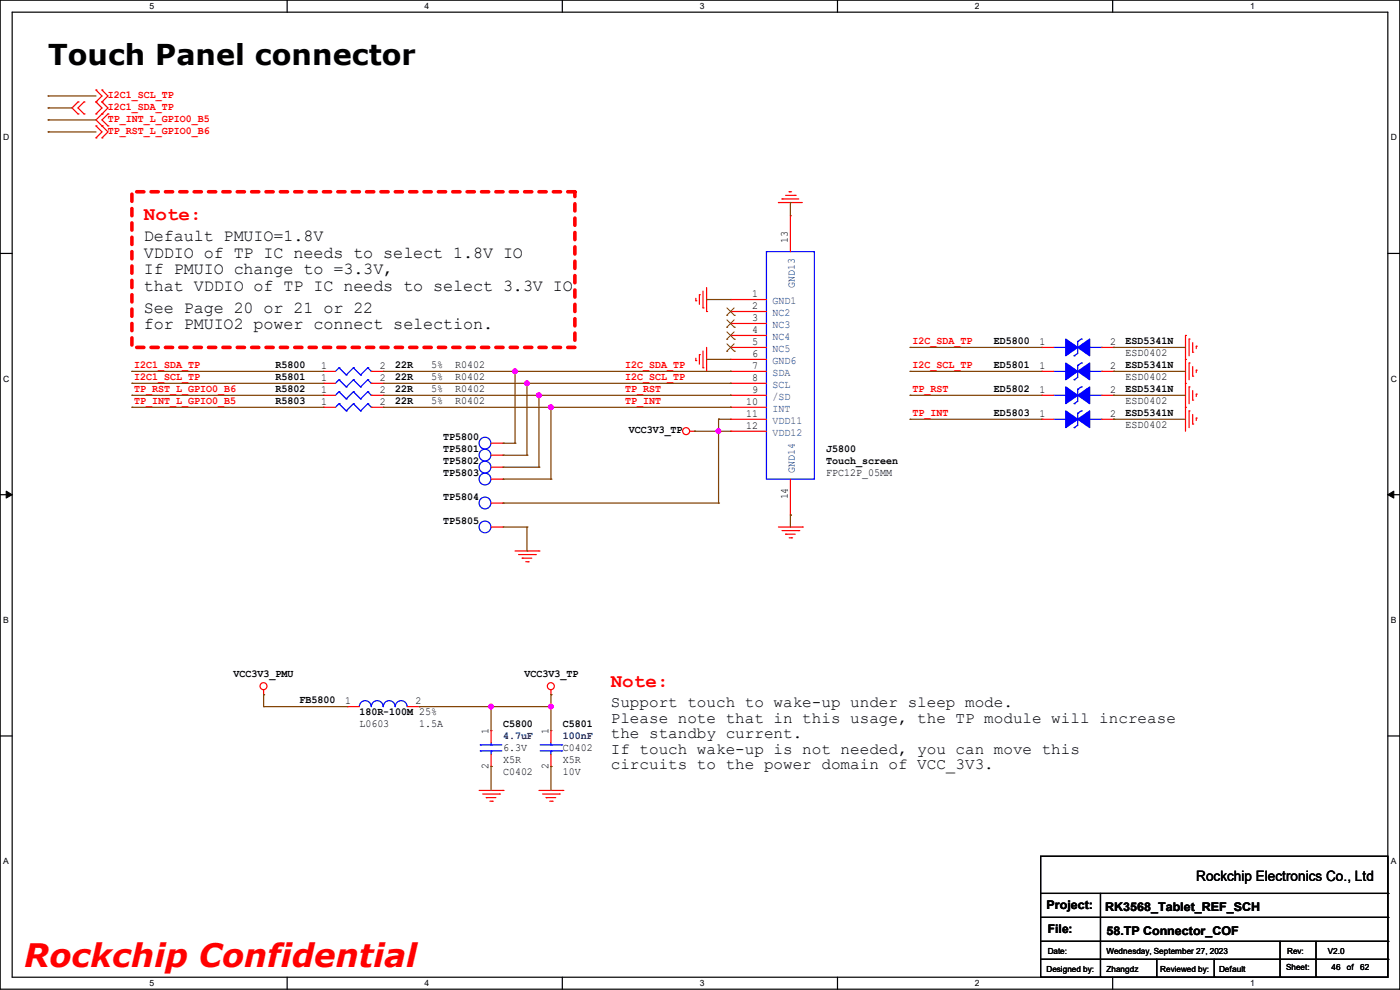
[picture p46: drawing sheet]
<svg xmlns="http://www.w3.org/2000/svg" width="297mm" height="210mm" viewBox="0 0 297 210" stroke-linecap="round" stroke-linejoin="round" font-family="sans-serif">
<defs><g id="words">
<text font-size="6.9" fill="#f00" x="5.1" y="205.1">Rockchip Confidential</text>
<text font-size="6.1" x="10.2" y="13.8">Touch Panel connector</text>
<g font-size="4.1" fill="#f00">
<text x="30.5" y="46.7">Note:</text>
<text x="129.6" y="145.7">Note:</text>
</g>
<g font-size="3.6">
<text x="30.5" y="51.1">Default PMUIO=1.8V</text>
<text x="30.5" y="54.7">VDDIO of TP IC needs to select 1.8V IO</text>
<text x="30.5" y="58.2">If PMUIO change to =3.3V,</text>
<text x="30.5" y="61.8">that VDDIO of TP IC needs to select 3.3V IO</text>
<text x="30.5" y="66.3">See Page 20 or 21 or 22</text>
<text x="30.5" y="69.9">for PMUIO2 power connect selection.</text>
</g>
<g font-size="3.3">
<text x="129.6" y="150">Support touch to wake-up under sleep mode.</text>
<text x="129.6" y="153.3">Please note that in this usage, the TP module will increase</text>
<text x="129.6" y="156.6">the standby current.</text>
<text x="129.6" y="159.9">If touch wake-up is not needed, you can move this</text>
<text x="129.6" y="163.2">circuits to the power domain of VCC_3V3.</text>
</g>
<text font-size="3" x="253.8" y="186.9">Rockchip Electronics Co., Ltd</text>
<g font-size="2.5">
<text x="222" y="192.9">Project:</text>
<text x="222.3" y="198">File:</text>
<text x="234.5" y="193.2">RK3568_Tablet_REF_SCH</text>
<text x="234.7" y="198.2">58.TP Connector_COF</text>
</g>
<g font-size="2.3" fill="#f00">
<text x="22.9" y="20.7">I2C1_SCL_TP</text>
<text x="22.9" y="23.2">I2C1_SDA_TP</text>
<text x="22.9" y="28.3">TP_RST_L_GPIO0_B6</text>
<text x="22.9" y="25.8">TP_INT_L_GPIO0_B5</text>
<text x="193.6" y="73">I2C_SDA_TP</text>
<text x="28.5" y="78.1">I2C1_SDA_TP</text>
<text x="28.5" y="80.6">I2C1_SCL_TP</text>
<text x="28.5" y="83.1">TP_RST_L_GPIO0_B6</text>
<text x="132.6" y="78.1">I2C_SDA_TP</text>
<text x="132.6" y="80.6">I2C_SCL_TP</text>
<text x="132.6" y="83.1">TP_RST</text>
<text x="193.6" y="78.1">I2C_SCL_TP</text>
<text x="193.6" y="83.1">TP_RST</text>
<text x="28.5" y="85.7">TP_INT_L_GPIO0_B5</text>
<text x="132.6" y="85.7">TP_INT</text>
<text x="193.6" y="88.2">TP_INT</text>
</g>
<g font-size="2.3">
<text x="167.1" y="51.6" transform="rotate(-90 167.1 51.6)">13</text>
<text x="159.6" y="63">1</text>
<text x="159.6" y="65.5">2</text>
<text x="159.6" y="68.1">3</text>
<text x="159.6" y="70.6">4</text>
<text x="159.6" y="73.2">5</text>
<text x="159.6" y="75.7">6</text>
<text x="210.9" y="73">ED5800</text>
<text x="220.5" y="73.2">1</text>
<text x="235.5" y="73.2">2</text>
<text x="238.8" y="73">ESD5341N</text>
<text x="238.8" y="75.6">ESD0402</text>
<text x="58.5" y="83.2">R5802</text>
<text x="58.5" y="78.1">R5800</text>
<text x="58.5" y="80.6">R5801</text>
<text x="68.1" y="83.3">1</text>
<text x="68.1" y="78.2">1</text>
<text x="68.1" y="80.8">1</text>
<text x="80.6" y="83.3">2</text>
<text x="80.6" y="78.2">2</text>
<text x="80.6" y="80.8">2</text>
<text x="83.9" y="83.2">22R</text>
<text x="83.9" y="78.1">22R</text>
<text x="83.9" y="80.6">22R</text>
<text x="91.5" y="83.2">5%</text>
<text x="91.5" y="78.1">5%</text>
<text x="91.5" y="80.6">5%</text>
<text x="96.6" y="83.2">R0402</text>
<text x="96.6" y="78.1">R0402</text>
<text x="96.6" y="80.6">R0402</text>
<text x="159.6" y="78.2">7</text>
<text x="159.6" y="80.8">8</text>
<text x="159.6" y="83.3">9</text>
<text x="210.9" y="83.2">ED5802</text>
<text x="210.9" y="78.1">ED5801</text>
<text x="220.5" y="83.3">1</text>
<text x="220.5" y="78.2">1</text>
<text x="235.5" y="83.3">2</text>
<text x="235.5" y="78.2">2</text>
<text x="238.8" y="83.2">ESD5341N</text>
<text x="238.8" y="78.1">ESD5341N</text>
<text x="238.8" y="80.6">ESD0402</text>
<text x="58.5" y="85.7">R5803</text>
<text x="68.1" y="85.9">1</text>
<text x="80.6" y="85.9">2</text>
<text x="83.9" y="85.7">22R</text>
<text x="91.5" y="85.7">5%</text>
<text x="96.6" y="85.7">R0402</text>
<text x="158.3" y="85.9">10</text>
<text x="158.3" y="88.4">11</text>
<text x="210.9" y="88.3">ED5803</text>
<text x="220.5" y="88.4">1</text>
<text x="235.5" y="88.4">2</text>
<text x="238.8" y="88.3">ESD5341N</text>
<text x="238.8" y="85.7">ESD0402</text>
<text x="94" y="93.3">TP5800</text>
<text x="94" y="95.9">TP5801</text>
<text x="133.4" y="91.8">VCC3V3_TP</text>
<text x="158.3" y="90.9">12</text>
<text x="175.3" y="95.9">J5800</text>
<text x="238.8" y="90.8">ESD0402</text>
<text x="94" y="98.4">TP5802</text>
<text x="94" y="101">TP5803</text>
<text x="175.3" y="98.4">Touch_screen</text>
<text x="175.3" y="101">FPC12P_05MM</text>
<text x="94" y="106">TP5804</text>
<text x="167.1" y="106" transform="rotate(-90 167.1 106)">14</text>
<text x="94" y="111.1">TP5805</text>
<text x="49.6" y="143.6">VCC3V3_PMU</text>
<text x="111.3" y="143.6">VCC3V3_TP</text>
<text x="63.5" y="149.2">FB5800</text>
<text x="73.2" y="149.4">1</text>
<text x="88.2" y="149.4">2</text>
<text x="76.2" y="151.8">180R-100M 25%</text>
<text x="76.2" y="154.3">L0603</text>
<text x="88.9" y="154.3">1.5A</text>
<text x="103.6" y="155.7" transform="rotate(-90 103.6 155.7)">1</text>
<text x="106.7" y="154.3">C5800</text>
<text x="116.3" y="155.7" transform="rotate(-90 116.3 155.7)">1</text>
<text x="119.4" y="154.3">C5801</text>
<text x="106.7" y="161.9">X5R</text>
<text x="106.7" y="159.4">6.3V</text>
<text x="119.4" y="159.4">C0402</text>
<text x="119.4" y="161.9">X5R</text>
<text x="103.6" y="163.1" transform="rotate(-90 103.6 163.1)">2</text>
<text x="106.7" y="164.5">C0402</text>
<text x="116.3" y="163.1" transform="rotate(-90 116.3 163.1)">2</text>
<text x="119.4" y="164.5">10V</text>
</g>
<g font-size="2.3" fill="#004080">
<text x="163.9" y="64.5">GND1</text>
<text x="168.7" y="61" transform="rotate(-90 168.7 61)">GND13</text>
<text x="163.9" y="67">NC2</text>
<text x="163.9" y="69.6">NC3</text>
<text x="163.9" y="72.1">NC4</text>
<text x="163.9" y="74.6">NC5</text>
<text x="163.9" y="77.2">GND6</text>
<text x="163.9" y="79.7">SDA</text>
<text x="163.9" y="82.3">SCL</text>
<text x="163.9" y="84.8">/SD</text>
<text x="163.9" y="87.3">INT</text>
<text x="163.9" y="89.9">VDD11</text>
<text x="163.9" y="92.4">VDD12</text>
<text x="168.7" y="100.4" transform="rotate(-90 168.7 100.4)">GND14</text>
</g>
<g font-size="2.3" fill="#000080">
<text x="106.7" y="156.8">4.7uF</text>
<text x="119.4" y="156.8">100nF</text>
</g>
<g font-size="1.8">
<text x="31.7" y="1.9">5</text>
<text x="90.1" y="1.9">4</text>
<text x="148.5" y="1.9">3</text>
<text x="206.8" y="1.9">2</text>
<text x="265.2" y="1.9">1</text>
<text x=".7" y="29.8">D</text>
<text x="295.1" y="29.8">D</text>
<text x=".7" y="80.9">C</text>
<text x="295.1" y="80.9">C</text>
<text x=".7" y="132.1">B</text>
<text x="295.1" y="132.1">B</text>
<text x=".7" y="183.3">A</text>
<text x="295.1" y="183.3">A</text>
<text x="222.3" y="202.3">Date:</text>
<text x="234.7" y="202.3">Wednesday, September 27, 2023</text>
<text x="273.1" y="202.3">Rev:</text>
<text x="281.7" y="202.3">V2.0</text>
<text x="31.7" y="209.2">5</text>
<text x="90.1" y="209.2">4</text>
<text x="148.5" y="209.2">3</text>
<text x="206.8" y="209.2">2</text>
<text x="222" y="206.1">Designed by:</text>
<text x="234.7" y="206.1">Zhangdz</text>
<text x="246.2" y="206.1">Reviewed by:</text>
<text x="258.6" y="206.1">Default</text>
<text x="265.2" y="209.2">1</text>
<text x="272.8" y="205.9">Sheet:</text>
<text x="282.5" y="205.9">46</text>
<text x="285.7" y="205.9">of</text>
<text x="288.6" y="205.9">62</text>
</g>
</g></defs>
<path d="M0 0h297v209.8h-297zM2.6 2.6h291.8v204.7h-291.8z" fill="none" stroke="#000" stroke-width=".25"/>
<g fill="#fff">
<path d="M31.7 .3h1v2h-1z"/>
<path d="M31.7 207.6h1v1.9h-1z"/>
</g>
<path d="M60.9 0v2.6M60.9 207.3v2.5" fill="none" stroke="#000" stroke-width=".25"/>
<g fill="#fff">
<path d="M90.1 .3h1v2h-1z"/>
<path d="M90.1 207.6h1v1.9h-1z"/>
</g>
<path d="M119.3 0v2.6M119.3 207.3v2.5" fill="none" stroke="#000" stroke-width=".25"/>
<g fill="#fff">
<path d="M148.5 .3h.9v2h-.9z"/>
<path d="M148.5 207.6h.9v1.9h-.9z"/>
</g>
<path d="M177.7 0v2.6M177.7 207.3v2.5" fill="none" stroke="#000" stroke-width=".25"/>
<g fill="#fff">
<path d="M206.8 .3h1v2h-1z"/>
<path d="M206.8 207.6h1v1.9h-1z"/>
</g>
<path d="M236.1 0v2.6M236.1 207.3v2.5" fill="none" stroke="#000" stroke-width=".25"/>
<g fill="#fff">
<path d="M265.2 .3h1v2h-1z"/>
<path d="M265.2 207.6h1v1.9h-1z"/>
<path d="M.7 28.2h1.2v1.9h-1.2z"/>
<path d="M295.1 28.2h1.2v1.9h-1.2z"/>
<path d="M.7 79.3h1.2v2h-1.2z"/>
<path d="M295.1 79.3h1.2v2h-1.2z"/>
</g>
<path d="M0 53.8h2.6M294.4 53.8h2.6" fill="none" stroke="#000" stroke-width=".25"/>
<g fill="#fff">
<path d="M.7 130.5h1.2v2h-1.2z"/>
<path d="M295.1 130.5h1.1v2h-1.1z"/>
</g>
<path d="M0 104.9h2.6M294.4 104.9h2.6" fill="none" stroke="#000" stroke-width=".25"/>
<path d="M1.3 104.2l1.3 .7-1.3 .8zM294.4 104.9l1.3-.7v1.5z" fill="#000" stroke="#000" stroke-width=".21"/>
<g fill="#fff">
<path d="M.7 181.7h1.2v2h-1.2z"/>
<path d="M295.1 181.7h1.1v2h-1.1z"/>
</g>
<g fill="none" stroke="#000" stroke-width=".25">
<path d="M0 156.1h2.6M294.4 156.1h2.6M220.8 181.7h73.6v25.6h-73.6zM220.8 189.5h73.6M220.8 194.6h73.6M220.8 199.7h73.6M233.5 189.5v17.8M271.6 199.7v7.6M279.2 199.7v7.6M294.4 189.5h.1M294.4 194.6h.1M294.4 199.7h.1"/>
<path d="M220.8 203.5h73.6M233.5 207.3h.1M245.4 207.3h.1M245.4 203.5v3.8M257.6 207.3h.1M257.6 203.5v3.8M271.6 207.3h.1M279.2 207.3h.1M294.4 203.5h.1"/>
</g>
<path d="M28 40.7h94v33h-94z" fill="none" stroke="#f00" stroke-width=".76" stroke-dasharray="1.5 1.5"/>
<g fill="none" stroke="#f00" stroke-width=".25">
<path d="M20.4 19.1h.1M20.4 19.1l1.2 1.3-1.2 1.2M21.6 19.1h.1M21.6 19.1l1.3 1.3-1.3 1.2M16.6 21.6h.1M16.6 24.2h.1M16.6 21.6l-1.3 1.3 1.3 1.3M17.8 24.2h.1M17.8 21.6h.1M17.8 21.6l-1.2 1.3 1.2 1.3M20.4 21.6h.1M20.4 24.2h.1"/>
<path d="M20.4 29.3h.1M20.4 26.7h.1M20.4 21.6l1.2 1.3-1.2 1.3M20.4 26.7l1.2 1.3-1.2 1.3M21.6 21.6h.1M21.6 24.2h.1M21.6 29.3h.1M21.6 26.7h.1M21.6 21.6l1.3 1.3-2.5 2.5 2.5 2.6-1.3 1.3M22.9 26.7h.1M22.9 24.2h.1M22.9 24.2l-1.3 1.2 1.3 1.3"/>
<path d="M165.1 43h.1M165.1 43h5.1M165.9 42.2h.1M165.9 42.2h3.6M166.7 41.4h2M167.4 40.7h.1M167.4 40.7h.5M167.7 45.8h.1M167.7 45.8v7.6M168.7 41.4h.1M68.6 78.8h.1M68.6 78.8h2.6"/>
<path d="M78.8 78.8h2.5M81.3 78.8h.1M147.6 63.8h.1M147.6 76.5h.1M147.6 63.3v.5M147.6 76v.5M148.4 62.5h.1M148.4 75.2h.1M148.4 62.5v2.1M148.4 75.2v2.1M149.1 65.3h.1M149.1 78h.1"/>
<path d="M149.1 61.8v3.5M149.1 74.5v3.5M149.9 66.1h.1M149.9 78.8h.1M149.9 61v5.1M149.9 73.7v5.1M155 63.5h.1M155 66.1h.1M155 68.6h.1M155 71.2h.1M155 73.7h.1M155 76.2h.1"/>
<path d="M155 78.8h.1M155 63.5h7.6M155 66.1h7.6M155 68.6h7.6M155 71.2h7.6M155 73.7h7.6M155 76.2h7.6M155 78.8h7.6M221 73.7h.1M221 78.8h.1M221 73.7h2.6M221 78.8h2.6"/>
<path d="M233.7 73.7h2.6M233.7 78.8h2.6M236.3 73.7h.1M236.3 78.8h.1M251.5 71.2h.1M251.5 76.2h.1M251.5 71.2v20.3M252.3 71.9h.1M252.3 77h.1M252.3 71.9v3.6M252.3 77v3.6M253 74.7h.1"/>
<path d="M253 79.8h.1M253 72.7v2M253 77.8v2M253.8 73.4h.1M253.8 78.5h.1M253.8 73.4v.6M253.8 78.5v.5M68.6 83.9h.1M68.6 81.3h.1M68.6 86.4h.1M68.6 81.3h2.6M68.6 83.9h2.6"/>
<path d="M68.6 86.4h2.6M78.8 81.3h2.5M78.8 83.9h2.5M78.8 86.4h2.5M81.3 83.9h.1M81.3 81.3h.1M81.3 86.4h.1M104.2 94h2.5M104.2 96.6h2.5M104.2 99.1h2.5M106.7 94h.1M106.7 96.6h.1"/>
<path d="M106.7 99.1h.1M146.3 91.5h1.1M147.4 91.5h.1M155 81.3h.1M155 83.9h.1M155 86.4h.1M155 88.9h.1M155 91.5h.1M155 91.5h7.6M155 81.3h7.6M155 83.9h7.6M155 86.4h7.6"/>
<path d="M155 88.9h7.6M221 88.9h.1M221 83.9h.1M221 83.9h2.6M221 88.9h2.6M233.7 83.9h2.6M233.7 88.9h2.6M236.3 88.9h.1M236.3 83.9h.1M251.5 81.3h.1M251.5 86.4h.1M252.3 82.1h.1"/>
<path d="M252.3 87.2h.1M252.3 82.1v3.5M252.3 87.2v3.5M253 84.9h.1M253 90h.1M253 82.8v2.1M253 87.9v2.1M253.8 83.6h.1M253.8 88.7h.1M253.8 83.6v.5M253.8 88.7v.5M104.2 111.8h2.5"/>
<path d="M104.2 101.6h2.5M104.2 106.7h2.5M106.7 101.6h.1M106.7 106.7h.1M106.7 111.8h.1M109.3 116.9h5M110 117.6h3.6M110.8 118.4h.1M110.8 118.4h2M111.5 119.2h.6M112.1 119.2h.1M113.6 117.6h.1"/>
<path d="M114.3 116.9h.1M165.1 111.8h5.1M165.9 112.6h3.6M166.7 113.3h.1M166.7 113.3h2M167.4 114.1h.5M167.7 109.3h.1M167.7 101.6v7.7M167.9 114.1h.1M169.5 112.6h.1M170.2 111.8h.1M55.9 147.4h.1"/>
<path d="M55.9 146.3v1.1M73.7 149.9h.1M73.7 149.9h2.5M86.4 149.9h2.5M88.9 149.9h.1M104.2 155h.1M104.2 155v2.5M116.9 147.4h.1M116.9 155h.1M116.9 146.3v1.1M116.9 155v2.5M101.6 167.7h5.1"/>
<path d="M102.4 168.4h3.6M103.2 169.2h.1M103.2 169.2h2M103.9 170h.5M104.2 162.6h.1M104.2 160.1v2.5M104.4 170h.1M106 168.4h.1M106.7 167.7h.1M114.3 167.7h5.1M115.1 168.4h3.6M115.9 169.2h.1"/>
<path d="M115.9 169.2h2M116.6 170h.5M116.9 162.6h.1M116.9 160.1v2.5M117.1 170h.1M118.7 168.4h.1M119.4 167.7h.1"/>
<circle cx="145.6" cy="91.5" r=".74"/>
<circle cx="55.9" cy="145.6" r=".74"/>
<circle cx="116.9" cy="145.6" r=".74"/>
</g>
<g fill="none" stroke="#00f" stroke-width=".25">
<path d="M162.6 53.4h10.2v48.2h-10.2zM71.9 78h.1M71.9 78l-.7 .8M71.9 78l1.5 1.5M73.4 79.5h.1M75 78h.1M75 78l-1.6 1.5M75 78l1.5 1.5M76.5 79.5h.1M78 78h.1M78 78l-1.5 1.5M78 78l.8 .8"/>
<path d="M78.8 78.8h.1M223.6 73.7h2.5M223.6 78.8h2.5M226.1 73.7h.1M226.1 78.8h.1M227.9 75.5h.1M228.6 72.4h.1M228.6 77.5h.1M228.6 72.4v2.6l-.7 .5M228.6 77.5v2.6l-.7 .5M229.4 71.9h.1M229.4 77h.1"/>
<path d="M229.4 71.9l-.8 .5M229.4 77l-.8 .5M231.2 73.7h2.5M231.2 78.8h2.5M233.7 73.7h.1M233.7 78.8h.1M71.9 83.1h.1M71.9 80.6h.1M71.9 85.6h.1M71.9 83.1l-.7 .8M71.9 83.1l1.5 1.5M71.9 80.6l-.7 .7"/>
<path d="M71.9 80.6l1.5 1.5M71.9 85.6l-.7 .8M71.9 85.6l1.5 1.6M73.4 84.6h.1M73.4 82.1h.1M73.4 87.2h.1M75 83.1h.1M75 80.6h.1M75 85.6h.1M75 83.1l-1.6 1.5M75 83.1l1.5 1.5M75 80.6l-1.6 1.5"/>
<path d="M75 80.6l1.5 1.5M75 85.6l-1.6 1.6M75 85.6l1.5 1.6M76.5 84.6h.1M76.5 82.1h.1M76.5 87.2h.1M78 83.1h.1M78 80.6h.1M78 85.6h.1M78 83.1l-1.5 1.5M78 83.1l.8 .8M78 80.6l-1.5 1.5"/>
<path d="M78 80.6l.8 .7M78 85.6l-1.5 1.6M78 85.6l.8 .8M78.8 83.9h.1M78.8 81.3h.1M78.8 86.4h.1M223.6 88.9h2.5M223.6 83.9h2.5M226.1 88.9h.1M226.1 83.9h.1M227.9 90.7h.1M227.9 85.6h.1"/>
<path d="M227.9 80.6h.1M228.6 87.7h.1M228.6 82.6h.1M228.6 82.6v2.5l-.7 .5M228.6 87.7v2.5l-.7 .5M229.4 87.2h.1M229.4 82.1h.1M229.4 87.2l-.8 .5M229.4 82.1l-.8 .5M231.2 88.9h2.5M231.2 83.9h2.5M233.7 88.9h.1"/>
<path d="M233.7 83.9h.1M81.3 149.9a1.27 1.27 0 0 0-1.3-1.3 1.27 1.27 0 0 0-1.3 1.3 1.25 1.25 0 0 0-1.2-1.3 1.25 1.25 0 0 0-1.3 1.3M83.8 149.9a1.25 1.25 0 0 0-1.2-1.3 1.25 1.25 0 0 0-1.3 1.3M86.4 149.9a1.25 1.25 0 0 0-1.3-1.3 1.25 1.25 0 0 0-1.2 1.3M101.9 159.3h.1M101.9 158h.1M101.9 159.3h4.6M101.9 158h4.6M104.2 158h.1M104.2 159.3h.1M104.2 157.5v.5M104.2 159.3v.8"/>
<path d="M114.6 159.3h4.6M114.6 158h4.6M116.9 158h.1M116.9 159.3h.1M116.9 157.5v.5M116.9 159.3v.8M119.2 159.3h.1M119.2 158h.1"/>
<circle cx="102.9" cy="96.5" r="1.25"/>
<circle cx="102.9" cy="94" r="1.25"/>
<circle cx="102.9" cy="99.1" r="1.25"/>
<circle cx="102.9" cy="101.6" r="1.25"/>
<circle cx="102.9" cy="111.8" r="1.25"/>
<circle cx="102.9" cy="106.7" r="1.25"/>
</g>
<g fill="none" stroke="#804000" stroke-width=".21">
<path d="M154.2 66.9h.1M154.2 69.4h.1M154.2 72h.1M154.2 74.5h.1M154.2 65.3l1.6 1.6M154.2 67.9l1.6 1.5M154.2 70.4l1.6 1.6M154.2 72.9l1.6 1.6M155.7 65.3l-1.5 1.6M155.7 67.9l-1.5 1.5M155.7 70.4l-1.5 1.6M155.7 72.9l-1.5 1.6"/>
<path d="M155.8 66.9h.1M155.8 69.4h.1M155.8 72h.1M155.8 74.5h.1"/>
</g>
<g fill="#00f" stroke="#00f" stroke-width=".25">
<path d="M226.1 71.9l2.5 1.8-2.5 1.8z" fill-rule="evenodd"/>
<path d="M228.6 73.7l2.6-1.8v3.6z" fill-rule="evenodd"/>
<path d="M226.1 87.2l2.5 1.7-2.5 1.8z" fill-rule="evenodd"/>
<path d="M228.6 88.9l2.6-1.7v3.5z" fill-rule="evenodd"/>
<path d="M226.1 82.1l2.5 1.8-2.5 1.7z" fill-rule="evenodd"/>
<path d="M228.6 83.9l2.6-1.8v3.5z" fill-rule="evenodd"/>
<path d="M226.1 77l2.5 1.8-2.5 1.8z" fill-rule="evenodd"/>
<path d="M228.6 78.8l2.6-1.8v3.6z" fill-rule="evenodd"/>
</g>
<g fill="none" stroke="#804000" stroke-width=".25">
<path d="M10.2 20.4h.1M10.2 22.9h.1M10.2 28h.1M10.2 25.4h.1M10.2 20.4h10.2M10.2 22.9h5.1M10.2 28h10.2M10.2 25.4h10.2M167.7 43h.1M167.7 43v2.8M28 78.8h.1M28 78.8h40.6"/>
<path d="M81.3 78.8h73.7M109.3 78.8h.1M109.3 78.8v15.2M149.9 63.5h.1M149.9 76.2h.1M149.9 63.5h5.1M149.9 76.2h5.1M155 78.8h.1M193.1 73.7h.1M193.1 78.8h.1M193.1 78.8h27.9M193.1 73.7h27.9"/>
<path d="M236.3 73.7h.1M236.3 78.8h.1M236.3 78.8h15.2M236.3 73.7h15.2M28 81.3h.1M28 83.9h.1M28 86.4h.1M28 81.3h40.6M28 83.9h40.6M28 86.4h40.6M81.3 81.3h73.7M81.3 83.9h73.7"/>
<path d="M81.3 86.4h73.7M106.7 94h2.6M106.7 96.6h5.1M106.7 99.1h7.6M109.3 94h.1M111.8 81.3h.1M111.8 96.6h.1M111.8 81.3v15.3M114.3 83.9h.1M114.3 99.1h.1M114.3 83.9v15.2M116.9 86.4h.1"/>
<path d="M116.9 86.4v15.2M147.4 91.5h.1M147.4 91.5h7.6M152.4 88.9h.1M152.4 91.5h.1M152.4 88.9h2.6M152.4 88.9v17.8M155 81.3h.1M155 83.9h.1M155 86.4h.1M193.1 83.9h.1M193.1 88.9h.1"/>
<path d="M193.1 88.9h27.9M193.1 83.9h27.9M236.3 83.9h.1M236.3 88.9h.1M236.3 88.9h15.2M236.3 83.9h15.2M106.7 101.6h10.2M106.7 106.7h45.7M106.7 111.8h5.1M111.8 116.9h.1M111.8 111.8h.1M111.8 111.8v5.1"/>
<path d="M116.9 101.6h.1M152.4 106.7h.1M167.7 109.3h.1M167.7 109.3v2.5M55.9 147.4h.1M55.9 149.9h.1M55.9 147.4v2.5M55.9 149.9h17.8M88.9 149.9h.1M88.9 149.9h28M104.2 149.9h.1M104.2 149.9v5.1"/>
<path d="M116.9 147.4h.1M116.9 149.9h.1M116.9 147.4v7.6M104.2 162.6h.1M104.2 162.6v5.1M116.9 162.6h.1M116.9 162.6v5.1"/>
</g>
<g fill="#f0f" stroke="#f0f" stroke-width=".25">
<circle cx="152.4" cy="91.5" r=".49"/>
<circle cx="116.9" cy="149.9" r=".49"/>
<circle cx="104.2" cy="149.9" r=".49"/>
<circle cx="109.2" cy="78.8" r=".49"/>
<circle cx="111.8" cy="81.3" r=".49"/>
<circle cx="114.3" cy="83.8" r=".49"/>
<circle cx="116.9" cy="86.4" r=".49"/>
</g>
<use href="#words"/>
</svg>
